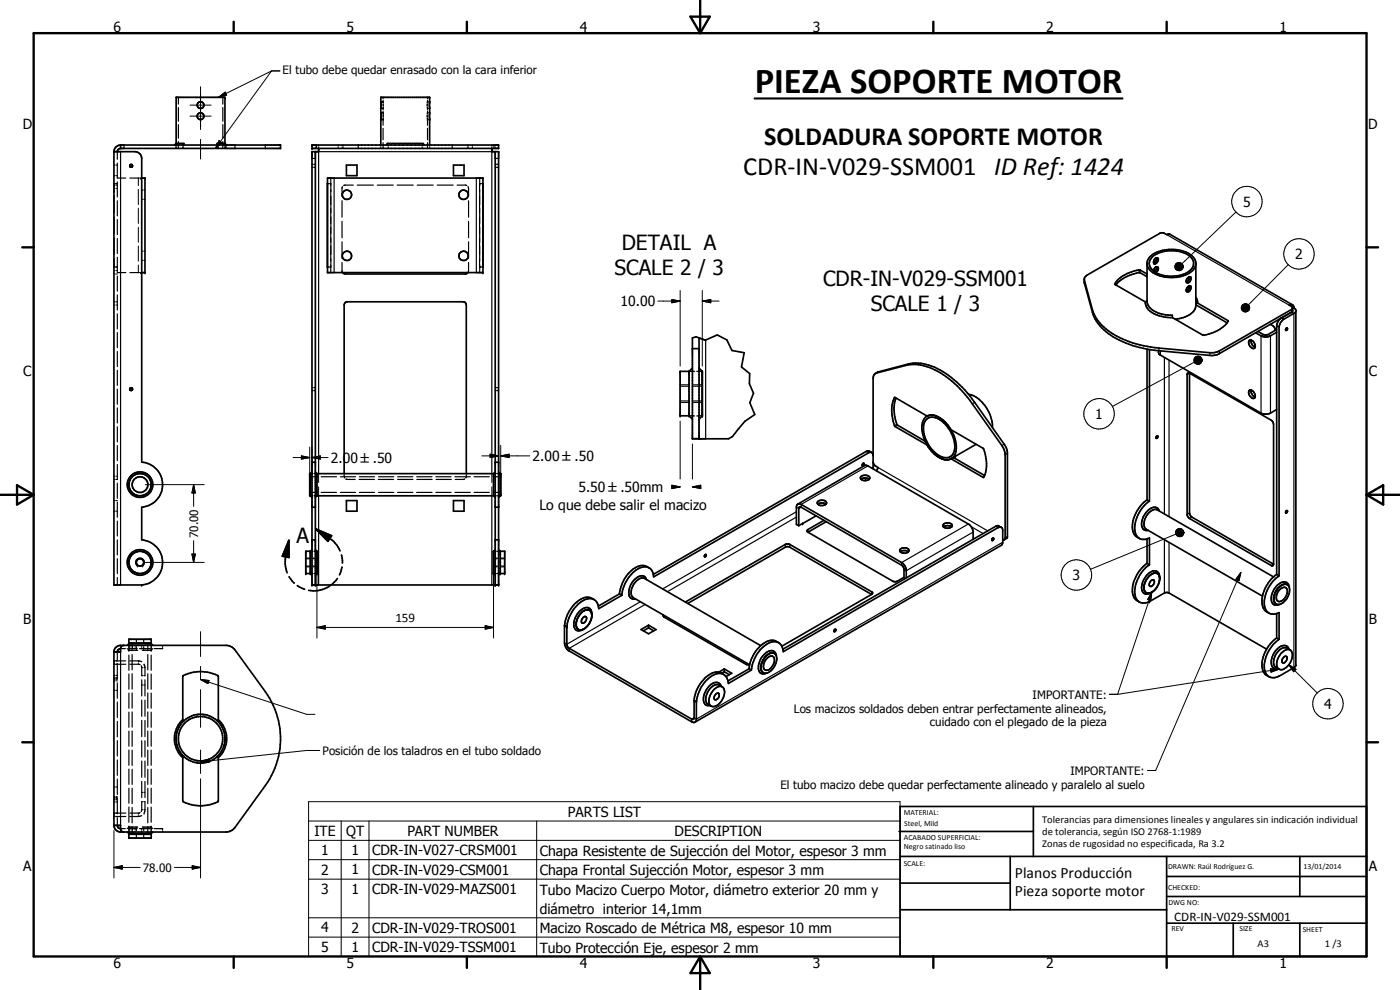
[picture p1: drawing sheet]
<svg xmlns="http://www.w3.org/2000/svg" width="420mm" height="297mm" viewBox="0 0 420 297" stroke-linecap="round" stroke-linejoin="round" font-family="sans-serif">
<defs><g id="words">
<text font-size="11" x="226.5" y="28">PIEZA SOPORTE MOTOR</text>
<g font-size="7.9">
<text x="229.4" y="43.4">SOLDADURA SOPORTE MOTOR</text>
<text x="223" y="52.4">CDR-IN-V029-SSM001 ID Ref: 1424</text>
</g>
<g font-size="6.3">
<text x="186.6" y="75.1">DETAIL A</text>
<text x="184.4" y="82.6">SCALE 2 / 3</text>
<text x="247" y="85.8">CDR-IN-V029-SSM001</text>
<text x="261.3" y="93.3">SCALE 1 / 3</text>
<text x="89" y="163.1">A</text>
</g>
<g font-size="4.7">
<text x="304.6" y="263.5">Planos Producción</text>
<text x="304.6" y="268.9">Pieza soporte motor</text>
</g>
<g font-size="4.2">
<text x="34" y="9.6">6</text>
<text x="104" y="9.6">5</text>
<text x="174" y="9.6">4</text>
<text x="244" y="9.6">3</text>
<text x="314" y="9.6">2</text>
<text x="384" y="9.6">1</text>
<text x="6.8" y="38.7">D</text>
<text x="410.6" y="38.7">D</text>
<text x="373.1" y="62">5</text>
<text x="388.7" y="77.8">2</text>
<text x="186.3" y="91.9">10.00</text>
<text x="7" y="112.9">C</text>
<text x="410.8" y="112.9">C</text>
<text x="328.7" y="125.7">1</text>
<text x="99.3" y="138.8">2.00 `.50</text>
<text x="159.8" y="138.3">2.00 `.50</text>
<text x="173.6" y="147.7">5.50 `.50mm</text>
<text x="161.9" y="152.9">Lo que debe salir el macizo</text>
<text x="321.9" y="174.1">3</text>
<text x="7" y="187.1">B</text>
<text x="410.8" y="187.1">B</text>
<text x="397.4" y="212.7">4</text>
<text x="170.4" y="245">PARTS LIST</text>
<text x="94.3" y="250.8">ITE</text>
<text x="103.9" y="250.8">QT</text>
<text x="122.2" y="250.8">PART NUMBER</text>
<text x="202.5" y="250.8">DESCRIPTION</text>
<text x="96.4" y="256.6">1</text>
<text x="105.5" y="256.6">1</text>
<text x="111.7" y="256.6">CDR-IN-V027-CRSM001</text>
<text x="162" y="256.8">Chapa Resistente de Sujección del Motor, espesor 3 mm</text>
<text x="7" y="261.4">A</text>
<text x="96.4" y="262.4">2</text>
<text x="105.5" y="262.4">1</text>
<text x="111.7" y="262.4">CDR-IN-V029-CSM001</text>
<text x="162" y="262.6">Chapa Frontal Sujección Motor, espesor 3 mm</text>
<text x="410.8" y="261.4">A</text>
<text x="96.4" y="268.2">3</text>
<text x="105.5" y="268.2">1</text>
<text x="111.7" y="268.2">CDR-IN-V029-MAZS001</text>
<text x="162" y="268.4">Tubo Macizo Cuerpo Motor, diámetro exterior 20 mm y</text>
<text x="162" y="274.2">diámetro interior 14,1mm</text>
<text x="96.4" y="279.8">4</text>
<text x="105.5" y="279.8">2</text>
<text x="111.7" y="279.8">CDR-IN-V029-TROS001</text>
<text x="162" y="280">Macizo Roscado de Métrica M8, espesor 10 mm</text>
<text x="96.4" y="285.6">5</text>
<text x="105.5" y="285.6">1</text>
<text x="111.7" y="285.6">CDR-IN-V029-TSSM001</text>
<text x="162" y="285.8">Tubo Protección Eje, espesor 2 mm</text>
<text x="34" y="290.4">6</text>
<text x="104" y="290.4">5</text>
<text x="174" y="290.4">4</text>
<text x="244" y="290.4">3</text>
<text x="314" y="290.4">2</text>
<text x="384" y="290.4">1</text>
</g>
<g font-size="3.9">
<text x="118.6" y="186.7">159</text>
<text x="352.4" y="276.3">CDR-IN-V029-SSM001</text>
</g>
<g font-size="3.5">
<text x="84.8" y="22.3">El tubo debe quedar enrasado con la cara inferior</text>
<text x="59.4" y="161.5" transform="rotate(-90 59.4 161.5)">70.00</text>
<text x="309.9" y="209.6">IMPORTANTE:</text>
<text x="238.2" y="213.8">Los macizos soldados deben entrar perfectamente alineados,</text>
<text x="279.1" y="218">cuidado con el plegado de la pieza</text>
<text x="96.8" y="226.6">Posición de los taladros en el tubo soldado</text>
<text x="321.3" y="232.5">IMPORTANTE:</text>
<text x="234.2" y="236.6">El tubo macizo debe quedar perfectamente alineado y paralelo al suelo</text>
<text x="42.9" y="261.5">78.00</text>
</g>
<g font-size="3.1">
<text x="312.7" y="246.8">Tolerancias para dimensiones lineales y angulares sin indicación individual</text>
<text x="312.7" y="250.4">de tolerancia, según ISO 2768-1:1989</text>
<text x="312.7" y="254">Zonas de rugosidad no especificada, Ra 3.2</text>
<text x="377.4" y="284.1">A3</text>
<text x="397.6" y="284.2">1 /3</text>
</g>
<g font-size="2.4">
<text x="271.2" y="244.4">MATERIAL:</text>
<text x="271.3" y="252">ACABADO SUPERFICIAL:</text>
<text x="271.4" y="247.9">Steel, Mild</text>
<text x="271.3" y="254.6">Negro satinado liso</text>
<text x="271.2" y="259.7">SCALE:</text>
<text x="350.6" y="260.8">DRAWN: Raúl Rodríguez G.</text>
<text x="391.2" y="260.6">13/01/2014</text>
<text x="350.6" y="267">CHECKED:</text>
<text x="350.6" y="271.4">DWG NO:</text>
<text x="351.6" y="279.3">REV</text>
<text x="372" y="279.4">SIZE</text>
<text x="391" y="279.6">SHEET</text>
</g>
</g></defs>
<g fill="none" stroke="#000" stroke-width=".35">
<path d="M53.5 29.2v2M53.5 32.3v4.1M53.5 37.4v4M66.9 29.2v2M66.9 32.3v4.1M66.9 37.4v4M114.3 35.9h.2M114.3 33.8h.2M114.3 32.6h.2M114.3 30.5h.2M114.7 35.9h.3M114.7 33.8h.3"/>
<path d="M114.7 32.6h.3M114.7 30.5h.3M115 33.4v.8M115 29.2v.4M115 30.1v.7M115 38.5v3.5M115 30.8v.1M115 31.2v.7M115 32.2v.8M115 34.5v.7M115 35.6v2M128.2 31.2v.7"/>
<path d="M128.2 32.2l.1 .8M128.2 34.5v.7M128.2 35.6h.1M128.2 34.2h.1M128.3 35.6v2M128.3 30.8l-.1 .1M128.3 30.1v.7M128.3 33.4v.8M128.3 29.2v.4M128.3 38.5v3.5M128.3 35.9h.2M128.3 33.8h.2"/>
<path d="M128.3 32.6h.2M128.3 30.5h.2M128.7 35.9h.2M128.7 33.8h.2M128.7 32.6h.2M128.7 30.5h.2M34.2 55.1h.3M34.2 52.7h.3M34.2 49.5h.3M34.2 55.5h.3M34.2 58.8v5.1M34.6 55.1h-.4v2.5"/>
<path d="M34.9 55.1h.3M34.9 52.7h.3M34.9 49.5h.3M34.9 55.5h.3M35.2 45.5v2.3M35.2 48.9v4.6M35.2 54.6v4.5M35.2 53.4h2.5M36.2 45.5v130M37.2 43.5v1M39 53.4h2.9M42.2 53.4h.3"/>
<path d="M42.5 59.8h.4M42.5 57h.4M43.2 59.8h.3M43.2 57h.3M52.8 43.5v.4M52.8 44.2v.3M52.9 43.1v.4M52.9 44v.5M53.5 42.5v2M54.9 43.5v.4M54.9 44.2v.3M65.5 43.5v.4"/>
<path d="M65.5 44.2v.3M66.9 42.5v2M67.5 43.1l.1 .8M67.5 44v.5M67.8 43.5v1M70.5 43.5v1M79.6 43.5v1M93.6 47.5h1M93.6 49.3h.3M93.6 50.2h.3M94.3 49.3h.3M94.3 50.2h.3"/>
<path d="M95 43.5v1M95.6 43.5v.4M95.6 44.2v.3M98.3 55.1h.3M99 55.1h.3v2.5M99 55.1h.3M99.3 53.4v2.3M99.3 56.8v4.6M99.3 58.8v5M100.3 53.4v28.4M101.5 43.5v.4M101.5 44.2v.3"/>
<path d="M102.8 56l-.2 3M106 55.5l-2.8 .2M107.2 55.5h4.8M107.5 43.5v1M113.2 55.5h4.8M114.3 43.5v.4M114.3 44.2v.3M115 42.8v1.7M116.2 43.1v.1M116.2 43.3v.2M116.5 43.5v.4M116.5 44.2v.3"/>
<path d="M119.2 55.5h4.8M125.2 55.5h4.8M126.7 43.5v.4M126.7 44.2v.3M127 43.1v.1M127 43.3v.2M128.3 42.8v1.7M128.9 43.5v.4M128.9 44.2v.3M131.2 55.5h4.8M135.7 43.5v1M137.2 55.5l2.9 .2"/>
<path d="M140.5 56l.1 3M141.8 43.5v.4M141.8 44.2v.3M142.9 53.4v28.4M143.9 58.8v5M144 55.1h.3M144 53.4v2.3M144 56.8v4.6M144.3 55.1h-.4v2.5M144.6 55.1h.3M147.6 43.5v.4M147.6 44.2v.3"/>
<path d="M148.2 43.5v1M148.6 47.5h1M148.6 49.3h.4M148.6 50.2h.4M149.3 49.3h.3M149.3 50.2h.3M34.2 77.6v2.5h.4M34.2 65.1v5M34.2 71.4v5M35.2 60.2v4.6M35.2 65.9v4.5M35.2 71.5v4.6"/>
<path d="M35.2 77.2v4.5M42.5 78.1h.4M42.5 75.4h.4M43.2 78.1h.3M43.2 75.4h.3M99.3 62.5v4.6M99.3 68.2v4.5M99.3 73.8v4.6M99.3 79.5v2.3M99.3 77.6v2.5h-.3M99.3 65.1v5M99.3 71.4v5"/>
<path d="M102.6 60.2v5M102.6 66.4v4.9M102.6 72.6v4.9M102.6 78.7v2.7M140.6 78.7v2.7M140.6 60.2v5M140.6 66.4v4.9M140.6 72.6v4.9M143.9 77.6v2.5h.4M143.9 65.1v5M143.9 71.4v5M144 62.5v4.6"/>
<path d="M144 68.2v4.5M144 73.8v4.6M144 79.5v2.3M350.2 70.4l36.7 21.2M34.2 82.2h.3M34.2 90.6h.3M34.9 80.1h.3M34.9 82.2h.3M34.9 90.6h.3M35.2 82.8v4.6M35.2 88.5v4.5M35.2 94.1v4.6"/>
<path d="M35.2 99.8v4.5M35.2 81.8h2.5M39 81.8h2.9M42.2 81.8h.3M98.3 80.1h.3M102.7 81.6l.1 .2M140.5 81.6l-.1 .2M144.6 80.1h.3M325.4 84.1v.9M327.9 93v.8M334.5 85.1v.2M341.8 80.9v.9"/>
<path d="M342.2 81v.8M368.5 96.2v.3M383.1 97.8l.8 .5M384.6 95.4l.7 .4M387.6 92.8v.8l.7 .4v106.3M35.2 105.5v4.5M35.2 111.1v4.5M35.2 116.8v4.5M93.6 116.3h.3M93.6 117.1h.3M94.3 116.3h.3M94.3 117.1h.3"/>
<path d="M148.6 116.3h.4M148.6 117.1h.4M149.3 116.3h.3M149.3 117.1h.3M204.1 115.9h2.7M206.8 111.4h1.7M208.1 115.9h2.7M209.1 111.4h1.7M211.8 102v29.7M263.7 111.5l-.7 .4M268.6 119.3h-.2M272.6 109.2l-.7 .4"/>
<path d="M347.8 104.4v.8M348.3 105.3v1.3M349.5 107.2v47M350.8 108.1v46.9M357 112l-.7 .4M363.1 105.8v.8M366 105.3v.8M379.1 100.4l-.7 .4v23.2M380.6 100.4l.7 .4v23.2M35.2 122.4v4.5M35.2 128.1v4.5M35.2 133.7v4.5"/>
<path d="M35.2 139.4v4.5M204.1 120.3h2.7M206.8 124.8h1.7M208.1 120.3h2.7M210.8 124.8h-1.7M259.9 135.5l.7 .4M260.5 139.8l-20.1 11.5v.9l-.7 .4-.7-.4M269.1 127.3l-.7 .4M269.4 127.6l-.7 .4M292.5 120.7l-.7 .5M301.4 133.3l-.7 .4M302.3 136.1l-.6 .3"/>
<path d="M34.2 153.4h.3M34.2 150.2h.3M34.2 143.8h.3M34.9 153.4h.3M34.9 150.2h.3M34.9 143.8h.3M35.2 145v4.5M35.2 150.7v4.5M35.2 156.3v4.5M39.3 143.4a3.4 3.4 0 0 0 0 4M40 148.1a3.3 3.3 0 0 0 4 0M40.1 142.7a3.3 3.3 0 0 1 3.9 0"/>
<path d="M44.7 143.4a3.4 3.4 0 0 1 0 4M93 143h2.2M93 147.7h2.2M93.1 148.8h.8M93.9 142.1h-.8M94.3 148.8h.8M94.3 142.1h.8M95.6 142.1v-96.6h52v96.6M95.6 148.8v26.7M96.4 143h4.6M96.4 147.7h4.6M102.1 143h4.6"/>
<path d="M102.1 147.7h4.6M103.3 142.6l.1 .8M103.3 142.1v.3M103.8 143.7l2.8 .1M107.8 143.8h4.6M107.9 143h4.5M107.9 147.7h4.5M113.5 143.8h4.6M113.6 143h4.6M113.6 147.7h4.6M119.3 143.8h4.6M119.3 143h4.6"/>
<path d="M119.3 147.7h4.6M125 143h4.7M125 147.7h4.7M125.1 143.8h4.6M130.8 143h4.6M130.8 147.7h4.6M130.9 143.8h4.6M136.5 143h4.6M136.5 147.7h4.6M139.5 143.7l-2.9 .1M139.9 142.6l-.1 .8M139.9 142.1v.3"/>
<path d="M142.3 143h4.5M142.3 147.7h4.5M147.6 148.8v26.7M148 143h2.3M148 147.7h2.3M148.1 148.8h.9M149 142.1h-.9M149.3 148.8h.8M149.3 142.1h.8M239 153.5l-40.1 23.2M239 155.2l-38.7 22.3M242.5 158.9v.8"/>
<path d="M262 140.3l-.3 .2M263.5 140.3l32.9 19M290.6 157.2l-20 11.6v.8M291.5 158l3.6 2.1M292 159.6l-20 11.6-.7-.4M295.3 143l-.3 .2M298.8 157.9l.7 .4M357 153.9l-.7 .4M357.7 155.2l-.7 .4M35.2 162v4.5M35.2 167.6v4.5M35.2 173.3v2.2"/>
<path d="M39.3 166.8a3.4 3.4 0 0 0 0 3.9M40 171.4a3.3 3.3 0 0 0 4 0M40.1 166a3.3 3.3 0 0 1 3.9 0M44.7 166.8a3.4 3.4 0 0 1 0 3.9M91.8 167.6h1.1M91.8 169.8h1.1M93.1 172.1h.8M93.1 165.4h.8M94 167.6h1.1M94 169.8h1.1M94.3 172.1h.8M94.3 165.4h.8"/>
<path d="M148.1 172.1h.9M148.1 165.4h.9M148.1 167.6h1.2M148.1 169.8h1.2M149.3 172.1h.8M149.3 165.4h.8M150.3 167.6h1.2M150.3 169.8h1.2M235.7 163.4v.8M237.1 163.4v.8M261.6 177.5v.9M300.9 162.7l-91.9 53.1-.7-.5-.7 .5v.8"/>
<path d="M302.3 161l-.6 .5M349.5 161.9v16M350.8 162.7v15.2M382.2 169.3l-.7 .4M34.2 199v.3h.4M34.6 198.3h-.4v.3M34.9 198.3h2.8M34.9 199.3h2.8M35.2 195.6v2.4M35.2 199.1v4.6M36.2 193.6v1h1.4M36.2 195.6v52"/>
<path d="M38.2 194.6l.2 .2M38.5 195l2.8 .1M38.7 193.1v2.3M38.7 196.6v4.5M38.9 193.6v.4M38.9 194.3v.3M39 198.3h2.5l1 .2M39 199.3l3 .1M39.1 194.6h2.1M39.7 193v2.2M39.7 196.4v4.6M39.8 193.6v.4"/>
<path d="M39.8 194.3v.3M40.9 191.8v1.1M40.9 194v1.1M41.9 194.6h3.1M42.4 199.8l.1 2.9h.4M42.5 193.6v.4M42.5 194.3v.3M43.1 191.8v1.1M43.1 194v1.1M43.3 199.3l.2 .6v2.8h-.3M44.4 193v2.2M44.4 196.4v4.6"/>
<path d="M45.4 193.1v2.3M45.4 196.6v4.5M45.5 195l-2.8 .1M45.9 194.6l-.2 .2M48.8 194.3v.3h-2.5M48.8 193.6v.4M192.2 180.6l-22.1 12.7-.7-.4M193.6 181.4l-22.8 13.1v.8M199.3 184.7v.5M34.2 204h.3M34.2 207.1h.3M34.2 202.6h.3"/>
<path d="M34.2 203.3h.3M34.9 204h.3M34.9 207.1h.3M34.9 202.6h.3M34.9 203.3h.3M35.2 204.9v4.6M35.2 210.7v4.6M35.2 216.5v4.6M38.7 202.2v4.6M38.7 207.9v4.6M38.7 213.7v4.5M38.7 219.4v4.5"/>
<path d="M39.7 202.1v4.7M39.7 207.9v4.6M39.7 213.6v4.6M39.7 219.3v4.6M42.5 204v4.8M42.5 210.1v4.8M42.5 216.2v4.8M42.5 205.5h.4M43.2 205.5h.3M43.5 204v4.8M43.5 210.1v4.8M43.5 216.2v4.8"/>
<path d="M44.4 202.1v4.7M44.4 207.9v4.6M44.4 213.6v4.6M44.4 219.3v4.6M45.4 202.2v4.6M45.4 207.9v4.6M45.4 213.7v4.5M45.4 219.4v4.5M53.2 219.5l-.4 1.8 .4 2.5M54.9 215.9v.2M54.9 216.3l-1.3 2.1M59.2 214.4v.2"/>
<path d="M59.2 214.8v.3M61.2 214.4v.2M61.2 214.8v.3M65.5 215.9v.2M65.5 216.3l1.3 2.1M67.2 219.5l.4 1.8-.4 2.5M34.2 236.1h.3M34.2 239.3h.3M34.2 239.9h.3M34.9 236.1h.3M34.9 239.3h.3M34.9 239.9h.3"/>
<path d="M35.2 222.2v4.6M35.2 228v4.6M35.2 233.8v4.6M35.2 239.6v4.6M38.7 225v4.6M38.7 230.8v4.5M38.7 236.5v4.5M39.7 225.1v4.6M39.7 230.8v4.6M39.7 236.5v4.6M42.5 222.2v4.9M42.5 228.3v4.9"/>
<path d="M42.5 234.4v4.9M42.5 237.7h.4M43.2 237.7h.3M43.5 222.2v4.9M43.5 228.3v4.9M43.5 234.4v4.9M44.4 225.1v4.6M44.4 230.8v4.6M44.4 236.5v4.6M45.4 225v4.6M45.4 230.8v4.5M45.4 236.5v4.5"/>
<path d="M53.6 224.9l1.3 2M54.9 227.2v.2M59.2 228.2v.3M59.2 228.7v.2M61.2 228.2v.3M61.2 228.7v.2M65.5 227.2v.2M66.8 224.9l-1.3 2M34.2 240.6h.3M34.2 244.6v.4h.4M34.6 244h-.4v.3M34.9 244h2.8"/>
<path d="M34.9 245h2.8M34.9 240.6h.3M35.2 245.3v2.3M37.6 248.6h-1.4v1M38.4 248.5l-.2 .1M38.7 242.1v4.6M38.7 247.9v2.2M38.9 248.6v.4M38.9 249.3v.3M39.1 248.6h2.1M39.7 242.3v4.6M39.7 248v2.3"/>
<path d="M39.8 248.6v.4M39.8 249.3v.3M40.9 248.2v1M40.9 250.4v1.1M41.3 248.2l-2.8 .1M41.9 248.6h3.1M42 243.8l-3 .2M42.5 244.7l-1 .3h-2.5M42.5 248.6v.4M42.5 249.3v.3M42.7 248.2l2.8 .1M42.9 240.5h-.4l-.1 3"/>
<path d="M43.1 248.2v1M43.1 250.4v1.1M43.2 240.5h.3v2.8l-.2 .7M44.4 242.3v4.6M44.4 248v2.3M45.4 242.1v4.6M45.4 247.9v2.2M45.7 248.5l.2 .1M46.3 248.6h2.5v.4M48.8 249.3v.3"/>
</g>
<g fill="none" stroke="#000" stroke-width=".51">
<path d="M34.2 45.5h6.3a2.09 2.09 0 0 1 2 2v91.2a6.8 6.8 0 0 1 6.3 6.7 6.8 6.8 0 0 1-6.3 6.8v9.8a6.8 6.8 0 0 1 6.3 6.7 6.8 6.8 0 0 1-6.3 6.8h-8.3zM36.2 43.5h48v1h-48M36.2 43.5v1M36.2 43.5a2 2 0 0 0-2 2M36.2 44.5l-.8 .4-.2 .6M42.5 53.4h1v28.4h-1M52.9 43.1v-13.9h14.6v13.9M52.9 43.1h2.3M52.9 43.1l-.5 .4M55.2 43.1l-.3 .4M55.2 43.1v.4M65.2 43.1h2.3"/>
<path d="M65.2 43.1l.3 .4M65.2 43.1v.4M67.5 43.1l.5 .4M93.6 43.5h56v1h-56zM94.6 45.5v130M95.6 44.5v1h-2v130h56v-130h-2v-1M98.3 53.4h46.6v28.4h-46.6zM98.3 55.1v25M104 49.5h3.1v3.2h-3.1zM114.3 43.5v-14.3h14.6v14.3M115.9 43.5l.3-.4h10.8l.3 .4M136.1 49.5h3.2v3.2h-3.2z"/>
<path d="M144.9 55.1h.1M148.6 45.5v130M346 76.9a9.6 9.6 0 0 1 11.6 .5 2.8 2.8 0 0 1-1.3 4.4 9.9 9.9 0 0 1-10.4-.7 2.61 2.61 0 0 1 .1-4.2zM346.6 77.6a.6 .6 0 0 1 .9-.1 .6 .6 0 0 1 0 .9 .92 .92 0 0 1-1.3 .6l.1-.9zM347.1 77.3l-.1 .9-.8 .7M358.9 79.3a4.8 4.8 0 0 1-4.3 3.6 10.2 10.2 0 0 1-9.6-2l-.8-1.5M102.8 81.8l.9 .4h35.9l.8-.4M144.9 80.1h.1M325.4 83.9l2.5 9.1a15.9 15.9 0 0 0 10 9.1 35.3 35.3 0 0 0 9.9 2.3l15.3 1.4 1.8-.1 1.1-.4 21.6-12.5 .3-.3M343.7 90.6a4.5 4.5 0 0 0 3.7 4l1.8 .5 2.7 .2M344.2 83l-2-1.2a11.4 11.4 0 0 0-7.4 3.7M344.2 82.2l-2-1.2a9.9 9.9 0 0 0-7.7 4.3l9.2 5.3"/>
<path d="M344.2 90.2l-.5 .4M346.2 81.3l.1-.4a.99 .99 0 0 1 1.1-.8 1.18 1.18 0 0 1-.5 1.7M347.1 80.1a1.39 1.39 0 0 1-.7 1.4M351.9 95.3l-.1-.7a7.7 7.7 0 0 1-7.3-3.1l-.3-.8v-11.7a4.7 4.7 0 0 1 4.1-3.7 9.7 9.7 0 0 1 10 2.1l.6 1.5v12.7a4.5 4.5 0 0 1-3.8 3.7l-2.4 .5M356.4 83.5l.4-.4a.63 .63 0 0 1 .7 .4 .63 .63 0 0 1-.3 .7v.2a.58 .58 0 0 1-.7 .5 .58 .58 0 0 1-.5-.7zM356.5 86.1a.48 .48 0 0 1 .5-.4 .48 .48 0 0 1 .4 .4 .98 .98 0 0 1-.2 1.1 .98 .98 0 0 1-1.1 .2v-.7zM356.9 85.8a1.37 1.37 0 0 1-.8 1.5M356.9 83.1a1.37 1.37 0 0 1-.8 1.5M358.9 91.2v.3M358.9 90.5l.5 .4M358.9 90.9h.5M358.9 89.2l.5 1v.7"/>
<path d="M358.9 90.9v.6M358.9 91.5l9.3 5.4M359.4 90.9l9.2 5.4a10.4 10.4 0 0 1-7.6 4.2l-9.1-5.2M381.2 97.3l1.2 .9 .3 .9M383.1 99.7a4.6 4.6 0 0 1-4.1 1.3l-2.2-1.1M383.1 98.8l-3.1 1.7h-.7l-1.8-1.1M386 98.5l.4 .1-.5 .5zM387.6 93.6l-3 1.8a3.2 3.2 0 0 0-1.5 2.4v74.5M387.9 91.5l-36.8-21.2-.9 .1-1.1-.6h-.7l-22.6 13.1-.4 .7v1.2l2.5 9a14.6 14.6 0 0 0 9 8.7 34.5 34.5 0 0 0 10.9 2.7l15.7 1.5 1.4-.1 .7-.3 22-12.7M388.3 92.4l-.3-.8-.4-.2-.7 .2 1 .6v1l-.3 .4M388.3 92.4l.6 .7v106.6l-.4 .5-4.6 2.7M388.3 92.4l-.4 .2"/>
<path d="M388.9 93.3l-.3 .6-3.6 2.1-.6 .7-.5 1.3v74.8M206.8 111.4h-2.7v13.4h2.7M206.8 111.4v13.4M207.8 101.4l1.1-.4 2.8 1.1 3.6-1.6 2.8 1.5 1.6 3.2 3.6 .6-.8 4.3 2.5 2-.1 3 1.2 2.9-1.1 2.8 1.5 3.6-2.9 2-3.8 4.6-1.2 .7h-10.8zM207.8 104.6h2M207.8 110.4l-1 1M209.8 101.4v30.3M209.8 110.4l1 1v13.4l-1 1M262.7 112.1l.9-.5 9-2.4a15.7 15.7 0 0 1 12.9 4.1l3.3 2.9 2.3 2.6 10.9 15.7 .3 1.2v25.5l-.9 .7M268.5 119.3a10.6 10.6 0 0 0 .2 8.7l9.5 5.5M268.5 119.3h.1M268.6 119.3l9.6 5.5 .8-.2h1.3"/>
<path d="M268.9 119.4a11.2 11.2 0 0 0 .5 8.2l8.3 4.8M290.6 118.3a10 10 0 0 1 7.2 8.4v1.6M344.2 104.8v45.1M345 104.9v45.5M347.7 105.2v.7l.4 .5 30.3 17.6 .9 .2a5 5 0 0 0 3.8-1.3M357 112l25 14.5 .2 .8v42M357 112l-.6-.1-.1 .5v41.9l.1 .6 .6 .7 24.5 14.1 .5 .1 .2-.5M357 112v41.9l.2 .6 .3 .6 24.7 14.2M374.9 102.2a1.41 1.41 0 0 1 1.8 1.4v.5a.86 .86 0 0 1-.9 .5 .86 .86 0 0 1-.7-.7l-.4-1zM374.9 117.2a1.17 1.17 0 0 1 1.6 .9 .99 .99 0 0 1-.1 1.4 1.74 1.74 0 0 1-1.5-2.3zM375.5 102l-.1 .3a1.89 1.89 0 0 0 1.3 1.8M375.5 117l-.1 .3a1.89 1.89 0 0 0 1.3 1.8"/>
<path d="M93.6 138.7h1M148.6 138.7h1M206.8 124.8l1 1M207.8 131.6h2M261.7 135.8l-.9-.5-.9 .2-63.8 36.8M262 138.6l.3 .8 1.2 .9-.5 1M262 136.4a.86 .86 0 0 0-1.4-.5l-64.4 37.2a2.84 2.84 0 0 0-1.6-2.8 2.84 2.84 0 0 0-3.2 .4 10.5 10.5 0 0 0-4.8 7.9M278.2 125.7a3.4 3.4 0 0 1 4.3 .5 9.8 9.8 0 0 1 3.9 9.2 2.82 2.82 0 0 1-4.8 1.2 10.2 10.2 0 0 1-4.4-9l.2-.9zM278.2 133.5h.1M278.3 133.6l.4 .6M278.5 124.7l-.3 .2M279 134.7l1.8 1.8 1.8 1.1"/>
<path d="M280.7 124.7a8.4 8.4 0 0 1 3.7 2.9M283 137.8l1.4 .1M283.1 126.2a4.4 4.4 0 0 0-5.2-1.2 5.5 5.5 0 0 0-.7 6.2 10.3 10.3 0 0 0 5.9 6.6M283.5 126.4l1.9 2.5 9.6 5.6a10.4 10.4 0 0 1 .2 8.8l-9.8-5.6M284.8 128.1a8.8 8.8 0 0 1 1.6 8.7l-.9 .8M285.4 137.7l-.7 .2M285.5 137.6l-1.2 .4-.8-.1M286.2 137.3l-.8 .4M286.2 137.3l-.3 .1M286.2 137.3l9.3 5.4M286.3 137.1l-.8 .5M286.7 136.9l-.1 .6-.3-.4"/>
<path d="M286.7 136.9l-.4 .2M292.9 133.3l-6.2 3.6M347 131l.2-.2a.33 .33 0 0 1 .2 .5 .33 .33 0 0 1-.5 .1zM93.1 142.1h-.1v6.7h.1M93.1 142.1v6.7M93.1 148.8l.5 .5M93.6 152.2h1M93.6 141.6l-.5 .5M94.6 141.6l.5 .5M94.8 158.7l4.7 2-1.1 1.7zM94.8 158.7l5.3 3.7 .9 1.1 1.1 1.8M95.1 142.1h53"/>
<path d="M95.1 148.8h53M95.1 142.1v6.7M95.1 148.8l-.5 .5M103.3 142.1v-50.6l.2-.6 .5-.3h35.2l.4 .1 .3 .8v50.6M104 150.2h3.1v3.2h-3.1zM136.1 150.2h3.2v3.2h-3.2zM148.1 142.1v6.7M148.1 148.8l.5 .5M148.6 152.2h1M148.6 141.6l-.5 .5M149.6 141.6l.5 .5M150.1 142.1v6.7"/>
<path d="M150.1 148.8l-.5 .5M239.4 151.3l20-11.6 .6-.1 30.6 17.6a3 3 0 0 1 1.4 2.4v2.2M239.7 157.7l-.7-.3v-5.2l.3-.9 .6-.1 30.7 17.6a3.3 3.3 0 0 1 1.4 2.1v2.5M239.7 157.7v-5.3l.4-.3 30.5 17.5 .7 1v3.2M242.5 159.7l25.6 14.8h1l2.2-1.3M244.9 154.8l-5.2 2.9M245.4 151.3a.7 .7 0 0 1 0-.8 .7 .7 0 0 1 .6-.3 1.41 1.41 0 0 1 2.1 .8l-.2 .3M245.4 151.3a2.02 2.02 0 0 0 2.5 0M245.4 151.3a1.93 1.93 0 0 1 2.5 0M247.3 156.1l-4.8 2.8-.3 .3 .3 .5M248 156.5l-5.5 3.2M258.4 143a2.01 2.01 0 0 1 2.6 .2v.4a1.65 1.65 0 0 1-2.8-.3z"/>
<path d="M258.4 143.8a1.99 1.99 0 0 1 2.4 0M259.7 143.4v.8M262.2 140.8l-.1-27.9 .4-.7 .5-.3 8.9-2.3a14.1 14.1 0 0 1 11.2 2.8 33.2 33.2 0 0 1 8.7 8.8l8.9 12.5 .9 2 .1 25.8-.2 .4M283.2 158.1a1.93 1.93 0 0 1 2.4 0M283.3 157.1a1.84 1.84 0 0 1 2.4 .4 1.48 1.48 0 0 1-1.1 1.1 1.48 1.48 0 0 1-1.4-.5l-.2-.5zM300.5 158.2l-.9-.5-.8 .2-63.8 36.9M344.2 149.9l.8 .5M344.2 149.9a10 10 0 0 0-4.1 9.8l.8 1.3 1.1 .5M345 150.4a10 10 0 0 0-4.3 9.5 2.68 2.68 0 0 0 4.3 1.5v8.1M347.9 153.3a1.64 1.64 0 0 0-2.8-.6 5.4 5.4 0 0 0-2.3 5.5l.7 .8 1.1 .1M385.9 153.3l.4-.1a.38 .38 0 0 1 0 .5 .38 .38 0 0 1-.5 .1zM86.7 162.1v5.2l-2-.4z"/>
<path d="M86.7 162.1l-1.1 6.3 .1 1.5 .5 2M86.8 173l1.5 1.9M89.2 175.7l2.2 1.1M93.1 165.4h-1.3v6.7h1.3M93.1 165.4v6.7M93.1 172.1l.5 .5M93.6 162h1M93.6 164.9l-.5 .5M94.6 164.9l.5 .5v6.7l-.5 .5M101.2 173.6a8.7 8.7 0 0 1-8.6 3.5M102.5 166.5l.3 2.4M102.6 170.2l-.7 2.3"/>
<path d="M148.6 162h1M148.6 164.9l-.5 .5v6.7l.5 .5M149.6 164.9l.5 .5M150.1 165.4h1.4v6.7h-1.4M150.1 165.4v6.7M150.1 172.1l-.5 .5M178.3 179.9a4 4 0 0 0-5.5 1 10.6 10.6 0 0 0-3.4 6.8M185.9 178.2l-6.3 3.7M185.9 178.2l.7 .4M186.6 178.6l-6.9 4a2.86 2.86 0 0 0-1.6-2.8 2.86 2.86 0 0 0-3.2 .5 10.5 10.5 0 0 0-4.8 7.8M194 173.9a1.55 1.55 0 0 0-2.6-.8 5.1 5.1 0 0 0-2.3 6.1l.7 .5h.9M194.8 170.4a4.1 4.1 0 0 0-5.5 1 10.9 10.9 0 0 0-3.4 6.8"/>
<path d="M211.5 166.5h.5l-.1 .4-.4 .2zM261.6 178.4l.3-.4-.3-.5-24.5-14.1-.8-.2-30.6 17.4M261.6 178.4l-24.7-14.3-.6-.1-29.9 17.1M261.6 178.4l-27 15.5M270.2 164.8a1.7 1.7 0 0 1 2.6 .3 1.54 1.54 0 0 1-1.4 .9 1.54 1.54 0 0 1-1.4-.9zM270.2 165.6a2.02 2.02 0 0 1 2.4 0M297.8 161.6h.4l-.3 .6-.3-.2zM300.9 161.8l.6 .1M343.4 176.7l.1 .5M343.6 177.4l.9 .6 1.2-.3M344.2 161.7v7.3M344.2 169a9.6 9.6 0 0 0-4.1 9.7 3.2 3.2 0 0 0 1.9 1.9"/>
<path d="M344.2 169l.8 .5M344.4 178h.3M345 169.5a9.9 9.9 0 0 0-4.3 9.4 2.68 2.68 0 0 0 4.3 1.6l4.6-2.7h1.1l29.4 17M345.1 177.9l-.3 .1M345.4 174.3l.3-.3a.64 .64 0 0 1 .8 .3 .64 .64 0 0 1-.1 .8 .99 .99 0 0 1-1.4 .7v-.8zM346.2 172h.9l.4 .2M346.2 172a4.9 4.9 0 0 0-2.9 4.5M346.3 172a4.6 4.6 0 0 0-2.7 5.5l.6 .5M346.3 172h.8M347.1 176.3l-1.4 1.4M347.3 172.1l.2 .1M347.5 172.2l.2 .2"/>
<path d="M347.5 175.6l-1 1.4-1.2 .9M347.5 175.6l-.2 .4M347.7 172.4l.3 .9M347.7 175.1l-.2 .5M347.9 174.4l-.4 1.2M347.9 174.4l-.2 .8M348 173.3l.1 .3M348.1 173.6l-.2 .8M348.1 173.6a1.83 1.83 0 0 0-1-2.2 1.83 1.83 0 0 0-2.3 .6 5 5 0 0 0-1.9 5.6 1.77 1.77 0 0 0 2.8 .1M382.2 173.1l-34.9-20.1a3.1 3.1 0 0 0-3.5 2.3 2.8 2.8 0 0 0 .2 3.5l34.9 20.1M383.1 172.3a9.7 9.7 0 0 0-4.1 9.8l.5 1 1.3 .8M383.1 172.3l.8 .5"/>
<path d="M383.9 172.8a10.2 10.2 0 0 0-4.4 9 2.74 2.74 0 0 0 4.4 2v8M384.2 176.8a1.18 1.18 0 0 1 1-.6 1.18 1.18 0 0 1 1.1 .6 3.1 3.1 0 0 1-2.6 3.7 2.06 2.06 0 0 1 0-3.2zM385.5 175.3a4.4 4.4 0 0 0-2.9 5.5l.1 .2M385.5 175.3a1.66 1.66 0 0 1 1.5 2.5 3.9 3.9 0 0 1-3.8 3.5l-.5-.3M385.5 175.3a4.5 4.5 0 0 0-2.8 5.7M385.7 175.3l.7 .2M386.9 176.1a1.77 1.77 0 0 0-1.3-1.5 1.77 1.77 0 0 0-1.9 .7 4.9 4.9 0 0 0-1.7 5.8l1 .5 .9-.2M34.2 195.6a2 2 0 0 1 2-2l32.5 .2 .8 .3 1 .9 9.1 12.5a24 24 0 0 1 0 28.2l-9.1 12.6-1 .9-.8 .3-32.5 .1a2 2 0 0 1-2-2M34.2 195.6v52M36.2 194.6v1h-2M36.2 194.6l-.8 .4-.2 .6M37.2 193.6l-.6 .2-.4 .8"/>
<path d="M38.7 193.1v-1.3h6.7v1.3M38.7 193h6.7M38.7 193.1h6.7M38.7 193.1l-.5 .5M45.4 193.1l.5 .5M169.4 187.7v5.2a3 3 0 0 0 1.4 2.4l36.8 21.3 .7 .2 .4-.2 .3-.6v-5.4M169.4 187.7h.1M169.4 187.7l.7 .4M170.1 188.1v5.4l.6 .9 37.2 21.5 .4-.4v-5.3M172.9 187.6l.2 .7M173 188.2l.8 .8M173.1 186.1l-.2 .8 .1 1.1"/>
<path d="M173.2 188.5l.6 .5M173.5 185.3l-.6 1.7M173.8 184.7l-.6 1.1M173.8 189h.9M174.4 184l-.7 .9M174.7 189h-.4M174.9 185.4a.63 .63 0 0 1 1-.3 .63 .63 0 0 1 0 1 .98 .98 0 0 1-1.3 .7l-.1-.7zM175.2 188.7l-.5 .3M175.2 183.3l-.5 .4M175.4 183.2a1.41 1.41 0 0 1 1.6-.1 1.41 1.41 0 0 1 .6 1.5l-.3 1.6-.6 1.1M175.8 183l-1 .6-.9 .9M176.1 183h.5a1.25 1.25 0 0 1 1 1.2"/>
<path d="M177.6 184.2a5.3 5.3 0 0 1-2.4 4.5M177.6 184.2a1.66 1.66 0 0 0-.8-1.7 1.66 1.66 0 0 0-1.9 .1 4.9 4.9 0 0 0-2.3 6.2 1.82 1.82 0 0 0 2.6-.1M192.4 188.9l2.2-1.3 2.3 1.3-2.3 1.3zM194.6 188.4l-1.5 .9M194.6 187.6v.8M194.6 188.4l1.6 .9M199.1 184.5l.2 .7M199.3 185.2l24.5 14.1 1.1 .1M199.7 184.9l-.4 .3M228.3 193.7l-34.8-20.1a3.1 3.1 0 0 0-3.4 1.9l-.5 1.2a2.44 2.44 0 0 0 .5 2.6l34.9 20.2M229.7 197.1a2.45 2.45 0 0 1 2.9-.9 3.8 3.8 0 0 1-1.2 5.1 1.67 1.67 0 0 1-2.9-.1 4.7 4.7 0 0 1 1.2-4.1zM230.3 197.4a1.21 1.21 0 0 1 1.7-.4 1.21 1.21 0 0 1 .4 1.7 2.92 2.92 0 0 1-2.4 2.4 1.38 1.38 0 0 1-.7-2.1z"/>
<path d="M232.4 196.1a2.49 2.49 0 0 0-3.2 1.5 3.1 3.1 0 0 0-.2 4.2h.1M233 196.8a1.7 1.7 0 0 0-1.2-1.6 1.7 1.7 0 0 0-1.9 .6 5.4 5.4 0 0 0-2 5.7 1.42 1.42 0 0 0 2.1 .5M233.7 192.8a3.6 3.6 0 0 0-4.7 .4 10.7 10.7 0 0 0-4.2 7.5M250.5 188.8h.1a.34 .34 0 0 1 .2 .5 .34 .34 0 0 1-.5 .1zM382.7 181l.3 .2M383.1 184.1v7.3M383.1 191.4a9.7 9.7 0 0 0-4.1 9.8l.5 1 1.3 .8M383.1 191.4l.8 .4M383.9 191.8a9.9 9.9 0 0 0-4.3 9.5 2.68 2.68 0 0 0 4.3 1.6M384.5 196a2.09 2.09 0 0 1 3.1-.7 4.4 4.4 0 0 1-3.1 5.7 1.81 1.81 0 0 1-1.2-2.7l.4-1.2zM385.2 197.2l.4-.2a.61 .61 0 0 1 .7 .2 .61 .61 0 0 1-.1 .8l-.6 .8h-.7l-.1-.9zM386.8 194.8a1.75 1.75 0 0 0-1.4-1.2 1.75 1.75 0 0 0-1.7 .8 5 5 0 0 0-1.7 5.8l.6 .4h.9"/>
<path d="M387.2 195a2.39 2.39 0 0 0-3.8 .7 3.8 3.8 0 0 0-.7 4.4l1.2 .7M54.9 215.9v-12.9a6.8 6.8 0 0 1 4.9-1.5 10.4 10.4 0 0 1 5.7 1.4v13M54.9 215.9l.3 .4M54.9 215.9a7.8 7.8 0 0 0 0 11.5M65.5 215.9l-.3 .4M65.5 215.9a7.8 7.8 0 0 1 0 11.5M208.3 210.2l.7 .4M209 210.6h.1M214.3 206.8a1.8 1.8 0 0 1 2.9-.2 4.4 4.4 0 0 1-3.3 5.4 1.86 1.86 0 0 1-.9-2.9zM214.7 208.4a.56 .56 0 0 1 .6-.5 .56 .56 0 0 1 .5 .5 1.16 1.16 0 0 1-1.4 1.4v-.8zM216.4 205.9a1.74 1.74 0 0 0-3-.6 5.1 5.1 0 0 0-1.9 5.9l.7 .5h.9M216.7 206.1l-.9-.6a3.3 3.3 0 0 0-3.7 2.7 2.39 2.39 0 0 0 1.3 3.7"/>
<path d="M217.2 202.4a3.9 3.9 0 0 0-5.2 .6 10.7 10.7 0 0 0-3.7 7.2M217.4 200.7l2.2 1.3-1.7 1M217.4 201.5l-.8 .5M217.4 200.7v.8M217.4 200.7l-1.7 1M217.4 201.5l1.5 .9M217.9 203a3.4 3.4 0 0 0-5 .3 10.7 10.7 0 0 0-3.9 7.3M224.8 200.7l-6.3 3.6M224.8 200.7l.7 .3M225.5 201a10.1 10.1 0 0 1 6.1-8.4 2.71 2.71 0 0 1 3.5 2.9l64.4-37.2 .7-.1 .6 .2 .1 4.3-.4 .9-91.9 53.1M225.5 201l-6.9 4.1-.7-2.1M383.9 202.9h.1"/>
<path d="M54.9 227.4v12.9a6.8 6.8 0 0 0 4.9 1.5 10.4 10.4 0 0 0 5.7-1.4v-13M55.2 227l-.3 .4M65.2 227l.3 .4M34.2 247.6h2v1M35.2 247.6l.2 .7 .8 .3M36.2 248.6l.2 .7 .8 .3M38.2 249.6l.5 .5M38.7 250.1v1.4h6.7v-1.4M38.7 250.3h6.7M38.7 250.1h6.7M45.9 249.6l-.5 .5M269.8 249.5h40.3"/>
<path d="M270.1 242h140v45h-140zM270.1 257h140M303.2 257v16M310.1 242v15M350.1 257v30M390.1 257v12M270.1 265h33.1M270.1 273h80M350.1 277h60M350.1 269h60M350.1 263h60M370.1 277v10"/>
<path d="M390.1 277v10"/>
<circle cx="60.2" cy="34.8" r="1.01"/>
<circle cx="60.2" cy="31.5" r="1.01"/>
<circle cx="39.3" cy="49.7" r=".42"/>
<circle cx="104.1" cy="58.4" r="1.4"/>
<circle cx="139.1" cy="58.5" r="1.4"/>
<circle cx="104.1" cy="76.8" r="1.41"/>
<circle cx="139.1" cy="76.7" r="1.41"/>
<circle cx="39.3" cy="116.7" r=".41"/>
<circle cx="259.1" cy="139.3" r=".33"/>
<circle cx="42" cy="145.4" r="3.3"/>
<circle cx="42" cy="145.4" r="2.36"/>
<circle cx="42" cy="145.4" r="3.8"/>
<circle cx="42" cy="168.7" r="1.11"/>
<circle cx="42" cy="168.8" r="3.4"/>
<circle cx="42" cy="168.7" r="3.8"/>
<circle cx="60.2" cy="221.7" r="7.3"/>
<circle cx="60.2" cy="221.6" r="6.7"/>
</g>
<g fill="none" stroke="#000" stroke-width=".3">
<path d="M57 31.5h6.4M57 34.8h6.4M60.2 26v12.9M65.6 29.2l2-1.6 .4 .9zM84 21.3h-2.5l-15.9 7.9M84 21.3h-2.5l-16.8 23.2M34.2 56.5h.3M34.9 56.5h.3M38.9 49.5h.1M38.9 49.5l.1 .7h.4h.3l.1-.7M39.8 49.5h.1M41.5 53.4v2.3"/>
<path d="M41.5 56.8v4.6M55 43.5v.4M55 44.2v.3M60.2 41.8v5.9M65.4 43.5v.4M65.4 44.2v.3M65.7 42.2l.8 .6-1.8 1.7zM93.6 49.3h.3M93.6 50.2h.3M94.3 49.3h.3M94.3 50.2h.3M94.6 43.5v.4"/>
<path d="M94.6 44.2v.3M102.7 43.5v.4M102.7 44.2v.3M103 43.5v.4M103 44.2v.3M140.2 43.5v.4M140.2 44.2v.3M140.5 43.5v.4M140.5 44.2v.3M148.6 43.5v.4M148.6 44.2v.3M148.6 49.3h.4"/>
<path d="M148.6 50.2h.4M149.3 49.3h.3M149.3 50.2h.3M41.5 62.5v4.6M41.5 68.2v4.5M41.5 73.8v4.6M41.5 79.5v2.3M352.6 79.9l2.4 .1-2.4 .1zM352.6 79.6l2.4 .4-2.4-.1zM352.8 79.4l2.2 .6-2.4-.4zM352.9 79.1l.2-.1 1.9 1zM352.9 79.1l2.1 .9-2.2-.6z"/>
<path d="M353.1 79l.2-.1 1.7 1.1zM353.3 78.9l.3-.1 1.4 1.2zM353.6 78.8l.3-.1 1.1 1.3zM353.9 78.7l.2 .1 .9 1.2zM354.1 78.8l.9 1.2zM354.4 78.9l.6 1.1zM354.6 79l.4 1zM354.8 79.2l.2 .8zM355 79.5v.5zM370.9 63.6l-16.2 15.5M386.6 79.4l-12 12.1M34.2 81.2h.3"/>
<path d="M34.2 91.5h.3M34.9 81.2h.3M34.9 91.5h.3M197.4 90.3h6.7M201.6 89.9l2.5 .4-2.5 .5zM204.1 87.2v22.7M210.8 90.3l2.5-.4v.9zM210.8 90.3h5M210.8 87.2v22.7M352.6 80.1l2.4-.1-2.4 .4zM352.6 80h2.4M352.6 80.4l2.4-.4-2.2 .6z"/>
<path d="M352.8 80.6l2.2-.6-2.1 .9zM352.9 80.9l2.1-.9-1.9 1zM353.1 81l1.9-1-1.7 1.2zM353.3 81.2l1.7-1.2-1.4 1.2zM353.6 81.2l1.4-1.2-1.1 1.2zM355 80l-.9 1.2h-.2zM355 80l-.9 1.2zM355 80l-.6 1.1zM355 80l-.4 .9zM355 80l-.2 .8zM355 80v.5zM355 80v.3z"/>
<path d="M372.5 92.2l2.5 .2-2.5 .1zM372.5 92.5l2.5-.1-2.4 .4zM372.5 92.4h2.5M372.6 91.9l2.4 .5-2.5-.2zM372.6 92.8l2.4-.4-2.3 .6zM372.7 91.7l2.3 .7-2.4-.5zM372.7 93l2.3-.6-2.1 .8zM372.9 91.5l.2-.1 1.9 1zM372.9 91.5l2.1 .9-2.3-.7zM372.9 93.2l2.1-.8-1.9 1zM373.1 91.4l.2-.2 1.7 1.2zM373.1 93.4l1.9-1-1.7 1.1z"/>
<path d="M373.3 91.2l.3-.1 1.4 1.3zM373.3 93.5l1.7-1.1-1.4 1.2zM373.6 91.1h.2l1.2 1.3zM373.6 93.6l1.4-1.2-1.2 1.2zM373.8 91.1l1.2 1.3zM374.1 91.2l.9 1.2zM374.3 91.3l.7 1.1zM374.6 91.4l.4 1zM374.8 91.6l.2 .8zM374.9 91.9l.1 .5zM375 92.4l-.9 1.2h-.3zM375 92.4l-.9 1.2z"/>
<path d="M375 92.4l-.7 1.1zM375 92.4l-.4 .9zM375 92.4l-.2 .7zM375 92.4l-.1 .5zM375 92.4v.2zM38.9 116.5a.5 .5 0 0 0 .5 .8 .5 .5 0 0 0 .4-.8M39.8 116.5h.1M93.6 116.2h.3M93.6 117.3h.3M94.3 116.2h.3M94.3 117.3h.3M148.6 116.2h.4"/>
<path d="M148.6 117.3h.4M149.3 116.2h.3M149.3 117.3h.3M204.1 115.4h2.7M208.1 115.4h2.7M358.3 107.9l2.5 .2-2.5 .1zM358.3 108.2l2.5-.1-2.5 .4zM358.3 108.1h2.5M358.3 107.7l2.5 .4-2.5-.2zM358.3 108.5l2.5-.4-2.3 .6zM358.4 108.7l-24.6 13.3M358.5 107.4l2.3 .7-2.5-.4z"/>
<path d="M358.5 108.7l2.3-.6-2.2 .9zM358.6 107.2l.2-.1 2 1zM358.6 107.2l2.2 .9-2.3-.7zM358.6 109l2.2-.9-2 1zM358.8 107.1l.3-.2 1.7 1.2zM358.8 109.1l2-1-1.7 1.1zM359.1 106.9l.2-.1 1.5 1.3zM359.1 109.2l1.7-1.1-1.5 1.2zM359.3 106.8h.3l1.2 1.3zM359.3 109.3l1.5-1.2-1.2 1.2zM359.6 106.8l.3 .1 .9 1.2zM359.9 106.9l.2 .1 .7 1.1z"/>
<path d="M360.1 107l.7 1.1zM360.3 107.1l.5 1zM360.5 107.3l.3 .8zM360.6 107.6l.2 .5zM360.8 108.1l-.9 1.2h-.3zM360.8 108.1l-.7 1.1-.2 .1zM360.8 108.1l-.7 1.1zM360.8 108.1l-.5 .9zM360.8 108.1l-.3 .7zM360.8 108.1l-.2 .5zM360.8 108.1l-.1 .2zM88 137.3h5"/>
<path d="M90.5 136.8l2.5 .5-2.5 .5zM93 134.1v9.7M93.6 137.3l2.5-.5v1zM93.6 137.3h4.9M93.6 134.1v9.7M144.6 136.8h5M147.1 136.3l2.5 .5-2.5 .5zM149.6 133.6v10.2M150.3 136.8l2.5-.5v1zM150.3 136.8h8.7M150.3 133.6v10.2M204.1 120.8h2.7"/>
<path d="M204.1 126.4v17.3M207.8 133.2v10.5M208.1 120.8h2.7M34.2 142.9h.3M34.9 142.9h.3M43.6 145.4h17.7M58.1 145.4l.5 2.5h-1zM58.1 145.4v6.5M95.6 142.1v2.7M95.6 146.1v2.7M147.6 142.1v2.7M147.6 146.1v2.7"/>
<path d="M201.6 145.6l2.5 .5-2.5 .5zM201.6 146.1h2.5M207.8 146.1l2.5-.5v1zM207.8 146.1h2.5M352.8 159.7l2.4 .1-2.4 .1zM352.8 159.9l2.4-.1-2.4 .4zM352.8 159.8h2.4M352.8 159.4l2.4 .4-2.4-.1zM353 159.2l2.2 .6-2.4-.4zM353.1 159l.2-.2 1.9 1zM353.1 159l2.1 .8-2.2-.6zM353.3 158.8l.3-.1 1.6 1.1z"/>
<path d="M353.6 158.7l.2-.1 1.4 1.2zM353.8 158.6l.3-.1 1.1 1.3zM354.1 158.5l1.1 1.3zM354.4 158.6l.2 .1 .6 1.1zM354.6 158.7l.6 1.1zM354.8 158.9l.4 .9zM355 159l.2 .8zM355.2 159.3v.5zM355.2 159.8l-.8 1.2h-.3zM355.2 159.8l-.6 1.1-.2 .1zM355.2 159.8l-.6 1.1zM355.2 159.8l-.4 1z"/>
<path d="M355.2 159.8l-.2 .8zM355.2 159.8v.5zM355.2 159.8v.3zM41.2 169.8h.1M41.2 169.8a1.36 1.36 0 0 1-.2-2 1.36 1.36 0 0 1 2 0 1.36 1.36 0 0 1-.2 2M42.8 169.8h.1M43.6 168.7h17.7M57.6 166.2h1l-.5 2.5zM58.1 162.2v6.5M91.8 167.4h1.1M91.8 170.1h1.1M94 167.4h1.1"/>
<path d="M94 170.1h1.1M95.1 172.1v19.3M148.1 167.4h1.2M148.1 170.1h1.2M148.1 172.1v19.3M150.3 167.4h1.2M150.3 170.1h1.2M345.7 177.7l-.4 2.5-.9-.3zM345.7 177.7l-10.3 30.6M352.8 160.2l2.4-.4-2.2 .6zM352.9 160.3l-25.6 10.5M353 160.4l2.2-.6-2.1 .9z"/>
<path d="M353.1 160.7l2.1-.9-1.9 1zM353.3 160.8l1.9-1-1.6 1.2zM353.6 161l1.6-1.2-1.4 1.2zM353.8 161l1.4-1.2-1.1 1.2zM372.4 171.7l-.6 2.5-.9-.4zM372.4 171.7l-25.6 59.5h-2.5M40.5 193.6v.4M40.5 194.3v.3M41.5 198.3v.3M41.5 199v.3M60.2 189.5v7.5M60.2 199.9v4.1"/>
<path d="M95.1 188.3l2.5-.6v1.1zM95.1 188.3h53M145.6 187.7l2.5 .6-2.5 .5zM386.8 199.4l2.1 1.4-.7 .7zM386.8 199.4l8.5 8.5M34.2 203.6h.3M34.2 204.3h.3M34.9 203.6h.3M34.9 204.3h.3M42.5 200.3h.4M43.2 200.3h.3M60.2 203.9l2.5 .3-.3 .9z"/>
<path d="M60.2 206.9v11.3M60.3 203.9l2.1 1.2 .3-.9-2.4-.3 31.7 10.4h2.5M381.3 200.7l2.6 .1-2.4 .9zM383.9 200.8l-48.4 7.5h-2.6M34.2 239.6h.3M34.2 239h.3M34.9 239.6h.3M34.9 239h.3M60.2 228.6l2.4-.8 .1 1zM60.2 225v7.1M60.2 233.7v29.7M60.3 228.5l2.3-.7 .1 1z"/>
<path d="M96 225.2h-4l-31.7 3.4M34.2 249.2v14.2M40.5 248.6v.4M40.5 249.3v.3M41.5 244v.3M41.5 244.6v.4M42.5 243h.4M43.2 243h.3M57.7 259.8l2.5 .5-2.5 .5zM92.6 240.5h177.5v46.5h-177.5zM92.6 246.3h177.5M92.6 252.1h177.5"/>
<path d="M92.6 257.9h177.5M102.4 246.3v40.7M110.7 246.3v40.7M161.1 246.3v40.7M34.2 260.3l2.5-.5v1zM34.2 260.3h7.9M52.4 260.3h7.8M92.6 263.8h177.5M92.6 275.4h177.5M92.6 281.2h177.5"/>
<circle cx="374.2" cy="60.5" r="4.6"/>
<circle cx="389.8" cy="76.2" r="4.6"/>
<circle cx="329.8" cy="124.2" r="4.6"/>
<circle cx="323.1" cy="172.5" r="4.6"/>
<circle cx="398.5" cy="211.1" r="4.6"/>
</g>
<g fill="#000">
<circle cx="67.5" cy="29.2" r=".25"/>
<circle cx="114.3" cy="35.9" r=".25"/>
<circle cx="114.3" cy="30.5" r=".25"/>
<circle cx="115" cy="30.5" r=".18"/>
<circle cx="115" cy="35.9" r=".18"/>
<circle cx="115" cy="35.6" r=".18"/>
<circle cx="115" cy="34.2" r=".18"/>
<circle cx="128.3" cy="35.9" r=".18"/>
<circle cx="128.3" cy="30.5" r=".18"/>
<circle cx="128.9" cy="29.2" r=".25"/>
<circle cx="128.9" cy="30.5" r=".25"/>
<circle cx="128.9" cy="35.9" r=".25"/>
<circle cx="42.2" cy="53.4" r=".18"/>
<circle cx="43.5" cy="53.4" r=".25"/>
<circle cx="52.9" cy="43.1" r=".25"/>
<circle cx="67.5" cy="43.1" r=".25"/>
<circle cx="93.6" cy="43.5" r=".25"/>
<circle cx="93.6" cy="44.5" r=".25"/>
<circle cx="94.6" cy="45.5" r=".25"/>
<circle cx="144.9" cy="53.4" r=".25"/>
<circle cx="148.6" cy="45.5" r=".25"/>
<circle cx="42.2" cy="81.8" r=".18"/>
<circle cx="43.5" cy="81.8" r=".25"/>
<circle cx="102.6" cy="81.4" r=".18"/>
<circle cx="140.6" cy="81.4" r=".18"/>
<circle cx="144.9" cy="81.8" r=".25"/>
<circle cx="387.6" cy="93.6" r=".18"/>
<circle cx="357" cy="112" r=".25"/>
<circle cx="204.1" cy="124.8" r=".25"/>
<circle cx="206.8" cy="124.8" r=".25"/>
<circle cx="210.8" cy="124.8" r=".25"/>
<circle cx="93" cy="142.1" r=".25"/>
<circle cx="93.1" cy="142.1" r=".25"/>
<circle cx="95.1" cy="142.1" r=".25"/>
<circle cx="148.1" cy="142.1" r=".25"/>
<circle cx="150.1" cy="142.1" r=".25"/>
<circle cx="150.3" cy="142.1" r=".25"/>
<circle cx="240.9" cy="157.1" r=".25"/>
<circle cx="42.5" cy="175.5" r=".25"/>
<circle cx="91.8" cy="172.1" r=".25"/>
<circle cx="93.1" cy="172.1" r=".25"/>
<circle cx="93.6" cy="175.5" r=".25"/>
<circle cx="94.6" cy="175.5" r=".25"/>
<circle cx="95.1" cy="172.1" r=".25"/>
<circle cx="148.1" cy="172.1" r=".25"/>
<circle cx="148.6" cy="175.5" r=".25"/>
<circle cx="149.6" cy="175.5" r=".25"/>
<circle cx="150.1" cy="172.1" r=".25"/>
<circle cx="151.5" cy="172.1" r=".25"/>
<circle cx="43.3" cy="199.3" r=".18"/>
<circle cx="170.1" cy="188.1" r=".25"/>
<circle cx="345" cy="180.5" r=".25"/>
<circle cx="208.3" cy="210.2" r=".25"/>
<circle cx="43.3" cy="244" r=".18"/>
</g>
<g fill="none" stroke="#000" stroke-width=".71">
<path d="M10.1 9.9h400v277.1h-400zM70.1 6.5v3.4M140.1 6.5v3.4M207.2 5h5.8l-2.9 4.9zM210.1 0v9.9M280.1 6.5v3.4M350.1 6.5v3.4M6.7 74.2h3.4M410.1 74.2h3.5M.1 148.5h10M5.1 145.6l5 2.9-5 2.9zM410.1 148.5h10"/>
<path d="M410.1 148.5l5-2.9v5.8zM6.7 222.7h3.4M410.1 222.7h3.5M70.1 287v3.4M140.1 287v3.4M210.1 287v10M210.1 287l2.9 5h-5.8zM280.1 287v3.4M350.1 287v3.4"/>
</g>
<g fill="#000">
<path d="M65.6 29.2l2-1.6 .4 .9zM65.7 42.2l.8 .6-1.8 1.7zM201.6 89.9l2.5 .4-2.5 .5zM210.8 90.3l2.5-.4v.9zM355 79.5v.5zM354.8 79.2l.2 .8zM354.6 79l.4 1zM354.4 78.9l.6 1.1zM354.1 78.8l.9 1.2zM353.9 78.7l.2 .1 .9 1.2zM353.6 78.8l.3-.1 1.1 1.3zM353.3 78.9l.3-.1 1.4 1.2z"/>
<path d="M353.1 79l.2-.1 1.7 1.1zM352.9 79.1l.2-.1 1.9 1zM352.9 79.1l2.1 .9-2.2-.6zM352.8 79.4l2.2 .6-2.4-.4zM352.6 80.4l2.4-.4-2.2 .6zM352.8 80.6l2.2-.6-2.1 .9zM352.9 80.9l2.1-.9-1.9 1zM353.1 81l1.9-1-1.7 1.2zM353.3 81.2l1.7-1.2-1.4 1.2zM353.6 81.2l1.4-1.2-1.1 1.2zM355 80l-.9 1.2h-.2zM355 80l-.9 1.2z"/>
<path d="M355 80l-.6 1.1zM355 80l-.4 .9zM355 80l-.2 .8zM355 80v.5zM355 80v.3zM374.9 91.9l.1 .5zM374.8 91.6l.2 .8zM374.6 91.4l.4 1zM374.3 91.3l.7 1.1zM374.1 91.2l.9 1.2zM373.8 91.1l1.2 1.3zM373.6 91.1h.2l1.2 1.3z"/>
<path d="M373.3 91.2l.3-.1 1.4 1.3zM373.1 91.4l.2-.2 1.7 1.2zM372.9 91.5l.2-.1 1.9 1zM372.9 91.5l2.1 .9-2.3-.7zM372.7 91.7l2.3 .7-2.4-.5zM372.6 92.8l2.4-.4-2.3 .6zM372.7 93l2.3-.6-2.1 .8zM372.9 93.2l2.1-.8-1.9 1zM373.1 93.4l1.9-1-1.7 1.1zM373.3 93.5l1.7-1.1-1.4 1.2zM373.6 93.6l1.4-1.2-1.2 1.2zM375 92.4l-.9 1.2h-.3z"/>
<path d="M375 92.4l-.9 1.2zM375 92.4l-.7 1.1zM375 92.4l-.4 .9zM375 92.4l-.2 .7zM375 92.4l-.1 .5zM375 92.4v.2zM360.6 107.6l.2 .5zM360.5 107.3l.3 .8zM360.3 107.1l.5 1zM360.1 107l.7 1.1zM359.9 106.9l.2 .1 .7 1.1zM359.6 106.8l.3 .1 .9 1.2z"/>
<path d="M359.3 106.8h.3l1.2 1.3zM359.1 106.9l.2-.1 1.5 1.3zM358.8 107.1l.3-.2 1.7 1.2zM358.6 107.2l.2-.1 2 1zM358.6 107.2l2.2 .9-2.3-.7zM358.5 107.4l2.3 .7-2.5-.4zM358.3 108.5l2.5-.4-2.3 .6zM358.5 108.7l2.3-.6-2.2 .9zM358.6 109l2.2-.9-2 1zM358.8 109.1l2-1-1.7 1.1zM359.1 109.2l1.7-1.1-1.5 1.2zM359.3 109.3l1.5-1.2-1.2 1.2z"/>
<path d="M360.8 108.1l-.9 1.2h-.3zM360.8 108.1l-.7 1.1-.2 .1zM360.8 108.1l-.7 1.1zM360.8 108.1l-.5 .9zM360.8 108.1l-.3 .7zM360.8 108.1l-.2 .5zM360.8 108.1l-.1 .2zM90.5 136.8l2.5 .5-2.5 .5zM93.6 137.3l2.5-.5v1zM147.1 136.3l2.5 .5-2.5 .5zM150.3 136.8l2.5-.5v1zM58.1 145.4l.5 2.5h-1z"/>
<path d="M201.6 145.6l2.5 .5-2.5 .5zM207.8 146.1l2.5-.5v1zM355.2 159.3v.5zM355 159l.2 .8zM354.8 158.9l.4 .9zM354.6 158.7l.6 1.1zM354.4 158.6l.2 .1 .6 1.1zM354.1 158.5l1.1 1.3zM353.8 158.6l.3-.1 1.1 1.3zM353.6 158.7l.2-.1 1.4 1.2zM353.3 158.8l.3-.1 1.6 1.1zM353.1 159l.2-.2 1.9 1z"/>
<path d="M353.1 159l2.1 .8-2.2-.6zM353 159.2l2.2 .6-2.4-.4zM352.8 160.2l2.4-.4-2.2 .6zM353 160.4l2.2-.6-2.1 .9zM353.1 160.7l2.1-.9-1.9 1zM353.3 160.8l1.9-1-1.6 1.2zM353.6 161l1.6-1.2-1.4 1.2zM353.8 161l1.4-1.2-1.1 1.2zM355.2 159.8l-.8 1.2h-.3zM355.2 159.8l-.6 1.1-.2 .1zM355.2 159.8l-.6 1.1zM355.2 159.8l-.4 1z"/>
<path d="M355.2 159.8l-.2 .8zM355.2 159.8v.5zM355.2 159.8v.3zM57.6 166.2h1l-.5 2.5zM86.7 162.1v5.2l-2-.4zM94.8 158.7l4.7 2-1.1 1.7zM372.4 171.7l-.6 2.5-.9-.4zM95.1 188.3l2.5-.6v1.1zM145.6 187.7l2.5 .6-2.5 .5zM345.7 177.7l-.4 2.5-.9-.3zM60.2 203.9l2.5 .3-.3 .9zM381.3 200.7l2.6 .1-2.4 .9z"/>
<path d="M386.8 199.4l2.1 1.4-.7 .7zM60.2 228.6l2.4-.8 .1 1zM34.2 260.3l2.5-.5v1zM57.7 259.8l2.5 .5-2.5 .5z"/>
</g>
<path d="M352.6 80.2h2.4M372.5 92.6h2.5M358.3 107.9h2.5M352.8 159.6h2.4M352.8 160h2.4" fill="none" stroke="#000" stroke-width=".38"/>
<path d="M352.6 79.8h2.4M372.5 92.2h2.5M358.3 108.3h2.5" fill="none" stroke="#000" stroke-width=".42"/>
<path d="M226.5 29.5h110.4" fill="none" stroke="#000" stroke-width=".63"/>
<use href="#words"/>
</svg>
